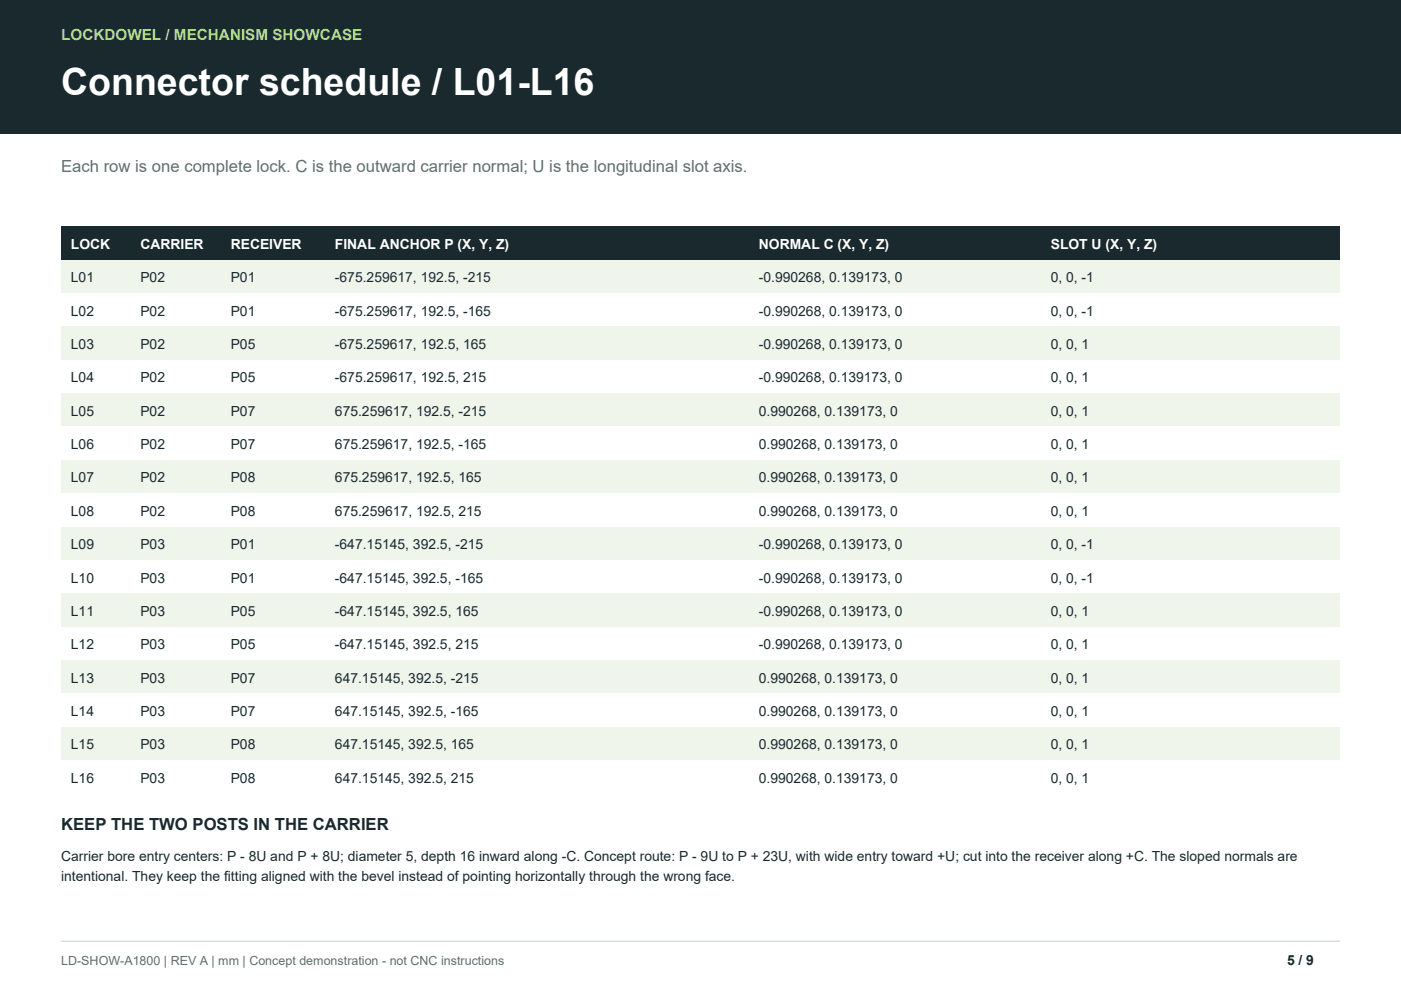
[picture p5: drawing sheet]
<svg xmlns="http://www.w3.org/2000/svg" width="356mm" height="254mm" viewBox="0 0 356 254" stroke-linecap="round" stroke-linejoin="round" font-family="sans-serif">
<defs><g id="words">
<text font-size="9.5" fill="#fff" x="15.5" y="24">Connector schedule / L01-L16</text>
<text font-size="4.2" fill="#5e6e73" x="15.5" y="43.7">Each row is one complete lock. C is the outward carrier normal; U is the longitudinal slot axis.</text>
<text font-size="4.2" fill="#1a292e" x="15.5" y="210.6">KEEP THE TWO POSTS IN THE CARRIER</text>
<text font-size="3.9" fill="#abde82" x="15.5" y="10.2">LOCKDOWEL / MECHANISM SHOWCASE</text>
<g font-size="3.5" fill="#fff">
<text x="18" y="63.1">LOCK</text>
<text x="35.6" y="63.1">CARRIER</text>
<text x="58.6" y="63.1">RECEIVER</text>
<text x="85" y="63.1">FINAL ANCHOR P (X, Y, Z)</text>
<text x="192.6" y="63.1">NORMAL C (X, Y, Z)</text>
<text x="266.7" y="63.1">SLOT U (X, Y, Z)</text>
</g>
<g font-size="3.5" fill="#1a292e">
<text x="18" y="71.6">L01</text>
<text x="35.6" y="71.6">P02</text>
<text x="58.6" y="71.6">P01</text>
<text x="85" y="71.6">-675.259617, 192.5, -215</text>
<text x="192.6" y="71.6">-0.990268, 0.139173, 0</text>
<text x="266.7" y="71.6">0, 0, -1</text>
<text x="18" y="80.1">L02</text>
<text x="35.6" y="80.1">P02</text>
<text x="58.6" y="80.1">P01</text>
<text x="85" y="80.1">-675.259617, 192.5, -165</text>
<text x="192.6" y="80.1">-0.990268, 0.139173, 0</text>
<text x="266.7" y="80.1">0, 0, -1</text>
<text x="18" y="88.5">L03</text>
<text x="35.6" y="88.5">P02</text>
<text x="58.6" y="88.5">P05</text>
<text x="85" y="88.5">-675.259617, 192.5, 165</text>
<text x="192.6" y="88.5">-0.990268, 0.139173, 0</text>
<text x="266.7" y="88.5">0, 0, 1</text>
<text x="18" y="97">L04</text>
<text x="35.6" y="97">P02</text>
<text x="58.6" y="97">P05</text>
<text x="85" y="97">-675.259617, 192.5, 215</text>
<text x="192.6" y="97">-0.990268, 0.139173, 0</text>
<text x="266.7" y="97">0, 0, 1</text>
<text x="18" y="105.5">L05</text>
<text x="35.6" y="105.5">P02</text>
<text x="58.6" y="105.5">P07</text>
<text x="85" y="105.5">675.259617, 192.5, -215</text>
<text x="192.6" y="105.5">0.990268, 0.139173, 0</text>
<text x="266.7" y="105.5">0, 0, 1</text>
<text x="18" y="113.9">L06</text>
<text x="35.6" y="113.9">P02</text>
<text x="58.6" y="113.9">P07</text>
<text x="85" y="113.9">675.259617, 192.5, -165</text>
<text x="192.6" y="113.9">0.990268, 0.139173, 0</text>
<text x="266.7" y="113.9">0, 0, 1</text>
<text x="18" y="122.4">L07</text>
<text x="35.6" y="122.4">P02</text>
<text x="58.6" y="122.4">P08</text>
<text x="85" y="122.4">675.259617, 192.5, 165</text>
<text x="192.6" y="122.4">0.990268, 0.139173, 0</text>
<text x="266.7" y="122.4">0, 0, 1</text>
<text x="18" y="130.9">L08</text>
<text x="35.6" y="130.9">P02</text>
<text x="58.6" y="130.9">P08</text>
<text x="85" y="130.9">675.259617, 192.5, 215</text>
<text x="192.6" y="130.9">0.990268, 0.139173, 0</text>
<text x="266.7" y="130.9">0, 0, 1</text>
<text x="18" y="139.3">L09</text>
<text x="35.6" y="139.3">P03</text>
<text x="58.6" y="139.3">P01</text>
<text x="85" y="139.3">-647.15145, 392.5, -215</text>
<text x="192.6" y="139.3">-0.990268, 0.139173, 0</text>
<text x="266.7" y="139.3">0, 0, -1</text>
<text x="18" y="147.8">L10</text>
<text x="35.6" y="147.8">P03</text>
<text x="58.6" y="147.8">P01</text>
<text x="85" y="147.8">-647.15145, 392.5, -165</text>
<text x="192.6" y="147.8">-0.990268, 0.139173, 0</text>
<text x="266.7" y="147.8">0, 0, -1</text>
<text x="18" y="156.3">L11</text>
<text x="35.6" y="156.3">P03</text>
<text x="58.6" y="156.3">P05</text>
<text x="85" y="156.3">-647.15145, 392.5, 165</text>
<text x="192.6" y="156.3">-0.990268, 0.139173, 0</text>
<text x="266.7" y="156.3">0, 0, 1</text>
<text x="18" y="164.7">L12</text>
<text x="35.6" y="164.7">P03</text>
<text x="58.6" y="164.7">P05</text>
<text x="85" y="164.7">-647.15145, 392.5, 215</text>
<text x="192.6" y="164.7">-0.990268, 0.139173, 0</text>
<text x="266.7" y="164.7">0, 0, 1</text>
<text x="18" y="173.2">L13</text>
<text x="35.6" y="173.2">P03</text>
<text x="58.6" y="173.2">P07</text>
<text x="85" y="173.2">647.15145, 392.5, -215</text>
<text x="192.6" y="173.2">0.990268, 0.139173, 0</text>
<text x="266.7" y="173.2">0, 0, 1</text>
<text x="18" y="181.7">L14</text>
<text x="35.6" y="181.7">P03</text>
<text x="58.6" y="181.7">P07</text>
<text x="85" y="181.7">647.15145, 392.5, -165</text>
<text x="192.6" y="181.7">0.990268, 0.139173, 0</text>
<text x="266.7" y="181.7">0, 0, 1</text>
<text x="18" y="190.1">L15</text>
<text x="35.6" y="190.1">P03</text>
<text x="58.6" y="190.1">P08</text>
<text x="85" y="190.1">647.15145, 392.5, 165</text>
<text x="192.6" y="190.1">0.990268, 0.139173, 0</text>
<text x="266.7" y="190.1">0, 0, 1</text>
<text x="18" y="198.6">L16</text>
<text x="35.6" y="198.6">P03</text>
<text x="58.6" y="198.6">P08</text>
<text x="85" y="198.6">647.15145, 392.5, 215</text>
<text x="192.6" y="198.6">0.990268, 0.139173, 0</text>
<text x="266.7" y="198.6">0, 0, 1</text>
<text x="15.5" y="218.4">Carrier bore entry centers: P - 8U and P + 8U; diameter 5, depth 16 inward along -C. Concept route: P - 9U to P + 23U, with wide entry toward +U; cut into the receiver along +C. The sloped normals are</text>
<text x="15.5" y="223.5">intentional. They keep the fitting aligned with the bevel instead of pointing horizontally through the wrong face.</text>
<text x="326.7" y="244.8">5 / 9</text>
</g>
<text font-size="3.2" fill="#5e6e73" x="15.5" y="244.8">LD-SHOW-A1800 | REV A | mm | Concept demonstration - not CNC instructions</text>
</g></defs>
<path d="M0 0h355.6v33.9h-355.6z" fill="#1a292e"/>
<path d="M15.5 238.8h324.6" fill="none" stroke="#c4d1cc" stroke-width=".25"/>
<g fill="#1a292e">
<path d="M15.5 57.5h17.7v8.5h-17.7z"/>
<path d="M33.2 57.5h22.9v8.5h-22.9z"/>
<path d="M56.1 57.5h26.4v8.5h-26.4z"/>
<path d="M82.5 57.5h107.6v8.5h-107.6z"/>
<path d="M190.1 57.5h74.1v8.5h-74.1z"/>
<path d="M264.2 57.5h75.9v8.5h-75.9z"/>
</g>
<g fill="#f0f5eb">
<path d="M15.5 66h17.7v8.4h-17.7z"/>
<path d="M33.2 66h22.9v8.4h-22.9z"/>
<path d="M56.1 66h26.4v8.4h-26.4z"/>
<path d="M82.5 66h107.6v8.4h-107.6z"/>
<path d="M190.1 66h74.1v8.4h-74.1z"/>
<path d="M264.2 66h75.9v8.4h-75.9z"/>
</g>
<g fill="#fff">
<path d="M15.5 74.4h17.7v8.5h-17.7z"/>
<path d="M33.2 74.4h22.9v8.5h-22.9z"/>
<path d="M56.1 74.4h26.4v8.5h-26.4z"/>
<path d="M82.5 74.4h107.6v8.5h-107.6z"/>
<path d="M190.1 74.4h74.1v8.5h-74.1z"/>
<path d="M264.2 74.4h75.9v8.5h-75.9z"/>
</g>
<g fill="#f0f5eb">
<path d="M15.5 82.9h17.7v8.5h-17.7z"/>
<path d="M33.2 82.9h22.9v8.5h-22.9z"/>
<path d="M56.1 82.9h26.4v8.5h-26.4z"/>
<path d="M82.5 82.9h107.6v8.5h-107.6z"/>
<path d="M190.1 82.9h74.1v8.5h-74.1z"/>
<path d="M264.2 82.9h75.9v8.5h-75.9z"/>
</g>
<g fill="#fff">
<path d="M15.5 91.4h17.7v8.4h-17.7z"/>
<path d="M33.2 91.4h22.9v8.4h-22.9z"/>
<path d="M56.1 91.4h26.4v8.4h-26.4z"/>
<path d="M82.5 91.4h107.6v8.4h-107.6z"/>
<path d="M190.1 91.4h74.1v8.4h-74.1z"/>
<path d="M264.2 91.4h75.9v8.4h-75.9z"/>
</g>
<g fill="#f0f5eb">
<path d="M15.5 99.8h17.7v8.5h-17.7z"/>
<path d="M33.2 99.8h22.9v8.5h-22.9z"/>
<path d="M56.1 99.8h26.4v8.5h-26.4z"/>
<path d="M82.5 99.8h107.6v8.5h-107.6z"/>
<path d="M190.1 99.8h74.1v8.5h-74.1z"/>
<path d="M264.2 99.8h75.9v8.5h-75.9z"/>
</g>
<g fill="#fff">
<path d="M15.5 108.3h17.7v8.5h-17.7z"/>
<path d="M33.2 108.3h22.9v8.5h-22.9z"/>
<path d="M56.1 108.3h26.4v8.5h-26.4z"/>
<path d="M82.5 108.3h107.6v8.5h-107.6z"/>
<path d="M190.1 108.3h74.1v8.5h-74.1z"/>
<path d="M264.2 108.3h75.9v8.5h-75.9z"/>
</g>
<g fill="#f0f5eb">
<path d="M15.5 116.8h17.7v8.4h-17.7z"/>
<path d="M33.2 116.8h22.9v8.4h-22.9z"/>
<path d="M56.1 116.8h26.4v8.4h-26.4z"/>
<path d="M82.5 116.8h107.6v8.4h-107.6z"/>
<path d="M190.1 116.8h74.1v8.4h-74.1z"/>
<path d="M264.2 116.8h75.9v8.4h-75.9z"/>
</g>
<g fill="#fff">
<path d="M15.5 125.2h17.7v8.5h-17.7z"/>
<path d="M33.2 125.2h22.9v8.5h-22.9z"/>
<path d="M56.1 125.2h26.4v8.5h-26.4z"/>
<path d="M82.5 125.2h107.6v8.5h-107.6z"/>
<path d="M190.1 125.2h74.1v8.5h-74.1z"/>
<path d="M264.2 125.2h75.9v8.5h-75.9z"/>
</g>
<g fill="#f0f5eb">
<path d="M15.5 133.7h17.7v8.5h-17.7z"/>
<path d="M33.2 133.7h22.9v8.5h-22.9z"/>
<path d="M56.1 133.7h26.4v8.5h-26.4z"/>
<path d="M82.5 133.7h107.6v8.5h-107.6z"/>
<path d="M190.1 133.7h74.1v8.5h-74.1z"/>
<path d="M264.2 133.7h75.9v8.5h-75.9z"/>
</g>
<g fill="#fff">
<path d="M15.5 142.2h17.7v8.4h-17.7z"/>
<path d="M33.2 142.2h22.9v8.4h-22.9z"/>
<path d="M56.1 142.2h26.4v8.4h-26.4z"/>
<path d="M82.5 142.2h107.6v8.4h-107.6z"/>
<path d="M190.1 142.2h74.1v8.4h-74.1z"/>
<path d="M264.2 142.2h75.9v8.4h-75.9z"/>
</g>
<g fill="#f0f5eb">
<path d="M15.5 150.6h17.7v8.5h-17.7z"/>
<path d="M33.2 150.6h22.9v8.5h-22.9z"/>
<path d="M56.1 150.6h26.4v8.5h-26.4z"/>
<path d="M82.5 150.6h107.6v8.5h-107.6z"/>
<path d="M190.1 150.6h74.1v8.5h-74.1z"/>
<path d="M264.2 150.6h75.9v8.5h-75.9z"/>
</g>
<g fill="#fff">
<path d="M15.5 159.1h17.7v8.5h-17.7z"/>
<path d="M33.2 159.1h22.9v8.5h-22.9z"/>
<path d="M56.1 159.1h26.4v8.5h-26.4z"/>
<path d="M82.5 159.1h107.6v8.5h-107.6z"/>
<path d="M190.1 159.1h74.1v8.5h-74.1z"/>
<path d="M264.2 159.1h75.9v8.5h-75.9z"/>
</g>
<g fill="#f0f5eb">
<path d="M15.5 167.6h17.7v8.4h-17.7z"/>
<path d="M33.2 167.6h22.9v8.4h-22.9z"/>
<path d="M56.1 167.6h26.4v8.4h-26.4z"/>
<path d="M82.5 167.6h107.6v8.4h-107.6z"/>
<path d="M190.1 167.6h74.1v8.4h-74.1z"/>
<path d="M264.2 167.6h75.9v8.4h-75.9z"/>
</g>
<g fill="#fff">
<path d="M15.5 176h17.7v8.5h-17.7z"/>
<path d="M33.2 176h22.9v8.5h-22.9z"/>
<path d="M56.1 176h26.4v8.5h-26.4z"/>
<path d="M82.5 176h107.6v8.5h-107.6z"/>
<path d="M190.1 176h74.1v8.5h-74.1z"/>
<path d="M264.2 176h75.9v8.5h-75.9z"/>
</g>
<g fill="#f0f5eb">
<path d="M15.5 184.5h17.7v8.5h-17.7z"/>
<path d="M33.2 184.5h22.9v8.5h-22.9z"/>
<path d="M56.1 184.5h26.4v8.5h-26.4z"/>
<path d="M82.5 184.5h107.6v8.5h-107.6z"/>
<path d="M190.1 184.5h74.1v8.5h-74.1z"/>
<path d="M264.2 184.5h75.9v8.5h-75.9z"/>
</g>
<g fill="#fff">
<path d="M15.5 193h17.7v8.4h-17.7z"/>
<path d="M33.2 193h22.9v8.4h-22.9z"/>
<path d="M56.1 193h26.4v8.4h-26.4z"/>
<path d="M82.5 193h107.6v8.4h-107.6z"/>
<path d="M190.1 193h74.1v8.4h-74.1z"/>
<path d="M264.2 193h75.9v8.4h-75.9z"/>
</g>
<use href="#words"/>
</svg>
